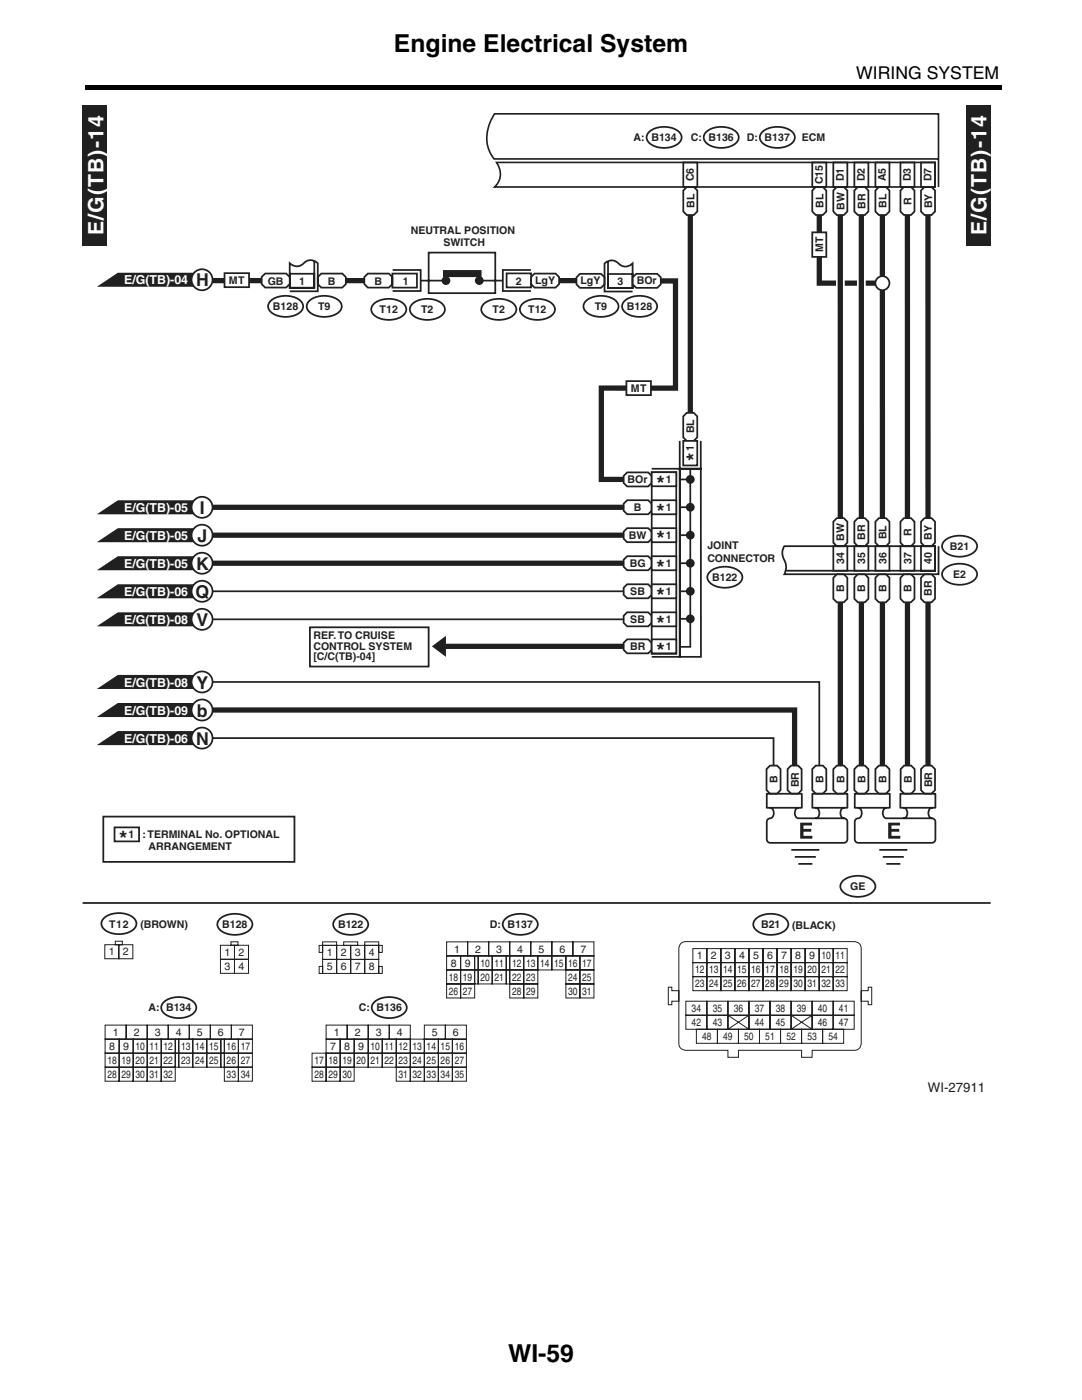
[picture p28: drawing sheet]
<svg xmlns="http://www.w3.org/2000/svg" width="216mm" height="279mm" viewBox="0 0 216 279" stroke-linecap="round" stroke-linejoin="round" font-family="sans-serif">
<defs><g id="words">
<g font-size="4.9">
<text x="78.6" y="10.3">Engine Electrical System</text>
<text x="101.4" y="271.9">WI-59</text>
</g>
<g font-size="4.2" fill="#fff">
<text x="20.6" y="46.9" transform="rotate(-90 20.6 46.9)">E/G(TB)-14</text>
<text x="196.9" y="46.9" transform="rotate(-90 196.9 46.9)">E/G(TB)-14</text>
</g>
<g font-size="4.2" fill="#231f20">
<text x="140.1" y="92" transform="rotate(-90 140.1 92)">*</text>
<text x="131" y="98">*</text>
<text x="131" y="103.5">*</text>
<text x="131" y="109.1">*</text>
<text x="131" y="114.7">*</text>
<text x="131" y="125.9">*</text>
<text x="131" y="120.3">*</text>
<text x="131" y="131.3">*</text>
<text x="23.8" y="168.9">*</text>
</g>
<text font-size="3.5" x="170.9" y="15.7">WIRING SYSTEM</text>
<g font-size="3.5" fill="#231f20">
<text x="39.1" y="57.2">H</text>
<text x="39.9" y="102.6">I</text>
<text x="39.1" y="113.7">K</text>
<text x="39.4" y="108.2">J</text>
<text x="39" y="119.3">Q</text>
<text x="39.2" y="125">V</text>
<text x="39.2" y="137.5">Y</text>
<text x="39.3" y="143">b</text>
<text x="39.1" y="148.7">N</text>
</g>
<text font-size="2.6" fill="#231f20" x="185.2" y="218">WI-27911</text>
<g font-size="2.5" fill="#fff">
<text x="24.8" y="56.7">E/G(TB)-04</text>
<text x="24.8" y="107.7">E/G(TB)-05</text>
<text x="24.8" y="102.2">E/G(TB)-05</text>
<text x="24.8" y="113.3">E/G(TB)-05</text>
<text x="24.8" y="118.9">E/G(TB)-06</text>
<text x="24.8" y="124.5">E/G(TB)-08</text>
<text x="24.8" y="137">E/G(TB)-08</text>
<text x="24.8" y="142.6">E/G(TB)-09</text>
<text x="24.8" y="148.2">E/G(TB)-06</text>
</g>
<g font-size="2.1" fill="#231f20">
<text x="126.5" y="28.1">A: B134</text>
<text x="137.9" y="28.1">C: B136</text>
<text x="149.1" y="28.1">D: B137</text>
<text x="160.1" y="28.1">ECM</text>
<text x="138.5" y="36.2" transform="rotate(-90 138.5 36.2)">C6</text>
<text x="138.6" y="41.5" transform="rotate(-90 138.6 41.5)">BL</text>
<text x="164.2" y="36.8" transform="rotate(-90 164.2 36.8)">C15</text>
<text x="164.4" y="41.5" transform="rotate(-90 164.4 41.5)">BL</text>
<text x="168.4" y="36.2" transform="rotate(-90 168.4 36.2)">D1</text>
<text x="168.6" y="41.9" transform="rotate(-90 168.6 41.9)">BW</text>
<text x="172.6" y="36.2" transform="rotate(-90 172.6 36.2)">D2</text>
<text x="172.8" y="41.7" transform="rotate(-90 172.8 41.7)">BR</text>
<text x="176.8" y="36.2" transform="rotate(-90 176.8 36.2)">A5</text>
<text x="177" y="41.5" transform="rotate(-90 177 41.5)">BL</text>
<text x="181.8" y="36.2" transform="rotate(-90 181.8 36.2)">D3</text>
<text x="182" y="40.9" transform="rotate(-90 182 40.9)">R</text>
<text x="185.9" y="36.2" transform="rotate(-90 185.9 36.2)">D7</text>
<text x="186.1" y="41.6" transform="rotate(-90 186.1 41.6)">BY</text>
<text x="82" y="46.7">NEUTRAL POSITION</text>
<text x="88.5" y="49.2">SWITCH</text>
<text x="164.3" y="50.4" transform="rotate(-90 164.3 50.4)">MT</text>
<text x="45.7" y="56.7">MT</text>
<text x="53.4" y="56.8">GB</text>
<text x="59.7" y="56.8">1</text>
<text x="65.5" y="56.8">B</text>
<text x="74.8" y="56.8">B</text>
<text x="80.4" y="56.8">1</text>
<text x="103" y="56.8">2</text>
<text x="106.8" y="56.7">LgY</text>
<text x="115.9" y="56.7">LgY</text>
<text x="123.2" y="56.8">3</text>
<text x="127.1" y="56.7">BOr</text>
<text x="54.5" y="61.9">B128</text>
<text x="63.5" y="61.9">T9</text>
<text x="75.8" y="62.5">T12</text>
<text x="84.1" y="62.5">T2</text>
<text x="98.3" y="62.5">T2</text>
<text x="105.5" y="62.5">T12</text>
<text x="118.7" y="61.9">T9</text>
<text x="125.1" y="61.9">B128</text>
<text x="125.9" y="78.2">MT</text>
<text x="138.6" y="86.5" transform="rotate(-90 138.6 86.5)">BL</text>
<text x="138.5" y="90.1" transform="rotate(-90 138.5 90.1)">1</text>
<text x="125.3" y="96.5">BOr</text>
<text x="132.9" y="96.4">1</text>
<text x="132.9" y="101.9">1</text>
<text x="125.5" y="107.6">BW</text>
<text x="126.5" y="102">B</text>
<text x="132.9" y="107.5">1</text>
<text x="168.5" y="108" transform="rotate(-90 168.5 108)">BW</text>
<text x="172.7" y="107.8" transform="rotate(-90 172.7 107.8)">BR</text>
<text x="176.9" y="107.6" transform="rotate(-90 176.9 107.6)">BL</text>
<text x="181.9" y="107" transform="rotate(-90 181.9 107)">R</text>
<text x="186" y="107.7" transform="rotate(-90 186 107.7)">BY</text>
<text x="125.7" y="113.2">BG</text>
<text x="132.9" y="113.1">1</text>
<text x="141.2" y="109.6">JOINT</text>
<text x="141.2" y="112.1">CONNECTOR</text>
<text x="168.5" y="112.7" transform="rotate(-90 168.5 112.7)">34</text>
<text x="172.7" y="112.7" transform="rotate(-90 172.7 112.7)">35</text>
<text x="176.9" y="112.7" transform="rotate(-90 176.9 112.7)">36</text>
<text x="181.9" y="112.7" transform="rotate(-90 181.9 112.7)">37</text>
<text x="186" y="112.7" transform="rotate(-90 186 112.7)">40</text>
<text x="189.6" y="109.8">B21</text>
<text x="125.8" y="118.8">SB</text>
<text x="132.9" y="118.7">1</text>
<text x="142.2" y="116">B122</text>
<text x="168.5" y="118.2" transform="rotate(-90 168.5 118.2)">B</text>
<text x="172.7" y="118.2" transform="rotate(-90 172.7 118.2)">B</text>
<text x="176.9" y="118.2" transform="rotate(-90 176.9 118.2)">B</text>
<text x="181.9" y="118.2" transform="rotate(-90 181.9 118.2)">B</text>
<text x="186" y="119" transform="rotate(-90 186 119)">BR</text>
<text x="190.2" y="115.4">E2</text>
<text x="125.8" y="124.4">SB</text>
<text x="132.9" y="124.3">1</text>
<text x="62.6" y="127.6">REF. TO CRUISE</text>
<text x="62.6" y="129.7">CONTROL SYSTEM</text>
<text x="62.6" y="131.8">[C/C(TB)-04]</text>
<text x="125.8" y="129.8">BR</text>
<text x="132.9" y="129.7">1</text>
<text x="155.2" y="156.4" transform="rotate(-90 155.2 156.4)">B</text>
<text x="159.4" y="157.2" transform="rotate(-90 159.4 157.2)">BR</text>
<text x="164.4" y="156.4" transform="rotate(-90 164.4 156.4)">B</text>
<text x="168.6" y="156.4" transform="rotate(-90 168.6 156.4)">B</text>
<text x="172.8" y="156.4" transform="rotate(-90 172.8 156.4)">B</text>
<text x="177" y="156.4" transform="rotate(-90 177 156.4)">B</text>
<text x="182" y="156.4" transform="rotate(-90 182 156.4)">B</text>
<text x="186.1" y="157.2" transform="rotate(-90 186.1 157.2)">BR</text>
<text x="25.6" y="167.3">1</text>
<text x="28.5" y="167.3">: TERMINAL No. OPTIONAL</text>
<text x="29.6" y="169.7">ARRANGEMENT</text>
<text x="169.7" y="177.7">GE</text>
<text x="21.8" y="185.1">T12</text>
<text x="28" y="185.2">(BROWN)</text>
<text x="44.4" y="185.3">B128</text>
<text x="67.5" y="185.3">B122</text>
<text x="97.8" y="185.3">D: B137</text>
<text x="151.9" y="185.3">B21</text>
<text x="158.1" y="185.4">(BLACK)</text>
<text x="21.7" y="190.7">1</text>
<text x="24.5" y="190.7">2</text>
<text x="44.8" y="190.8">1</text>
<text x="47.6" y="190.8">2</text>
<text x="65.2" y="190.9">1</text>
<text x="68" y="190.9">2</text>
<text x="70.8" y="190.9">3</text>
<text x="73.6" y="190.9">4</text>
<text x="90.7" y="190.2">1</text>
<text x="94.9" y="190.2">2</text>
<text x="99.1" y="190.2">3</text>
<text x="103.3" y="190.2">4</text>
<text x="107.5" y="190.2">5</text>
<text x="111.7" y="190.2">6</text>
<text x="115.9" y="190.2">7</text>
<text x="139.1" y="191.5">1</text>
<text x="141.9" y="191.5">2</text>
<text x="144.7" y="191.5">3</text>
<text x="147.5" y="191.5">4</text>
<text x="150.3" y="191.5">5</text>
<text x="153.1" y="191.5">6</text>
<text x="155.9" y="191.5">7</text>
<text x="158.7" y="191.5">8</text>
<text x="161.5" y="191.5">9</text>
<text x="164" y="191.5">10 11</text>
<text x="44.8" y="193.6">3</text>
<text x="47.6" y="193.6">4</text>
<text x="65.2" y="193.7">5</text>
<text x="68" y="193.7">6</text>
<text x="70.8" y="193.7">7</text>
<text x="73.6" y="193.7">8</text>
<text x="89.6" y="195.8">18</text>
<text x="90" y="193">8</text>
<text x="92.4" y="195.8">19</text>
<text x="92.8" y="193">9</text>
<text x="95.9" y="193">10 11</text>
<text x="95.9" y="195.8">20</text>
<text x="98.7" y="195.8">21</text>
<text x="102.2" y="193">12 13 14 15</text>
<text x="102.2" y="195.8">22</text>
<text x="105" y="195.8">23</text>
<text x="113.4" y="193">16</text>
<text x="113.4" y="195.8">24</text>
<text x="116.2" y="193">17</text>
<text x="116.2" y="195.8">25</text>
<text x="138.8" y="194.3">12 13 14 15 16 17 18 19 20 21 22</text>
<text x="138.8" y="197.1">23 24 25 26 27 28 29 30 31 32 33</text>
<text x="29.6" y="201.9">A: B134</text>
<text x="71.6" y="201.9">C: B136</text>
<text x="89.6" y="198.6">26 27</text>
<text x="102.2" y="198.6">28 29</text>
<text x="113.4" y="198.6">30</text>
<text x="116.2" y="198.6">31</text>
<text x="138.1" y="202">34</text>
<text x="142.3" y="202">35</text>
<text x="146.5" y="202">36</text>
<text x="150.7" y="202">37</text>
<text x="154.9" y="202">38</text>
<text x="159.1" y="202">39</text>
<text x="163.3" y="202">40</text>
<text x="167.5" y="202">41</text>
<text x="21.8" y="209.6">8</text>
<text x="22.5" y="206.8">1</text>
<text x="24.6" y="209.6">9</text>
<text x="26.7" y="206.8">2</text>
<text x="27" y="209.6">10 11 12</text>
<text x="30.9" y="206.8">3</text>
<text x="35.1" y="206.8">4</text>
<text x="36.1" y="209.6">13 14 15</text>
<text x="39.3" y="206.7">5</text>
<text x="43.5" y="206.8">6</text>
<text x="45.2" y="209.6">16</text>
<text x="47.7" y="206.8">7</text>
<text x="48" y="209.6">17</text>
<text x="65.9" y="209.6">7</text>
<text x="66.6" y="206.8">1</text>
<text x="68.7" y="209.6">8</text>
<text x="70.8" y="206.8">2</text>
<text x="71.5" y="209.6">9</text>
<text x="74" y="209.6">10 11 12 13 14 15</text>
<text x="75" y="206.8">3</text>
<text x="79.2" y="206.8">4</text>
<text x="86.2" y="206.8">5</text>
<text x="90.4" y="206.8">6</text>
<text x="90.8" y="209.6">16</text>
<text x="138.1" y="204.8">42</text>
<text x="140.2" y="207.6">48</text>
<text x="142.3" y="204.8">43</text>
<text x="144.4" y="207.6">49</text>
<text x="148.6" y="207.6">50</text>
<text x="150.7" y="204.8">44</text>
<text x="152.8" y="207.6">51</text>
<text x="154.9" y="204.8">45</text>
<text x="157" y="207.6">52</text>
<text x="161.2" y="207.6">53</text>
<text x="163.3" y="204.8">46</text>
<text x="165.4" y="207.6">54</text>
<text x="167.5" y="204.8">47</text>
<text x="21.4" y="212.4">18</text>
<text x="21.4" y="215.2">28 29</text>
<text x="24.2" y="212.4">19 20</text>
<text x="27" y="215.2">30</text>
<text x="29.8" y="212.4">21</text>
<text x="29.8" y="215.2">31</text>
<text x="32.6" y="212.4">22</text>
<text x="32.6" y="215.2">32</text>
<text x="36.1" y="212.4">23 24</text>
<text x="41.7" y="212.4">25</text>
<text x="45.2" y="212.4">26 27</text>
<text x="45.2" y="215.2">33 34</text>
<text x="62.8" y="212.4">17 18 19 20</text>
<text x="62.8" y="215.2">28</text>
<text x="65.6" y="215.2">29</text>
<text x="68.4" y="215.2">30</text>
<text x="74" y="212.4">21 22 23</text>
<text x="79.6" y="215.2">31</text>
<text x="82.4" y="215.2">32</text>
<text x="82.4" y="212.4">24</text>
<text x="85.2" y="212.4">25</text>
<text x="85.2" y="215.2">33 34</text>
<text x="88" y="212.4">26</text>
<text x="90.8" y="212.4">27</text>
<text x="90.8" y="215.2">35</text>
</g>
</g></defs>
<path d="M17 17h183v.8h-183z" fill="#000"/>
<g fill="#231f20">
<path d="M16.5 21h4.9v28h-4.9z"/>
<path d="M192.8 21h4.9v28h-4.9z"/>
</g>
<g fill="none" stroke="#231f20" stroke-width=".35">
<path d="M129.4 26.5a4.8 4.8 0 0 1 6.3 0 1.63 1.63 0 0 1-1 2.6 4.9 4.9 0 0 1-5.3-.8 1.38 1.38 0 0 1 0-1.8zM136.4 32.4h2.8v4.9h-2.8zM137.1 37.3h1.4l.7 .7v4.2l-.7 .7h-1.4l-.7-.7v-4.2zM140.8 26.5a4.8 4.8 0 0 1 6.3 0 1.63 1.63 0 0 1-1 2.6 4.9 4.9 0 0 1-5.3-.8 1.38 1.38 0 0 1 0-1.8zM152 26.5a4.8 4.8 0 0 1 6.3 0 1.63 1.63 0 0 1-1 2.6 4.9 4.9 0 0 1-5.3-.8 1.38 1.38 0 0 1 0-1.8zM166.3 32.4h2.8v4.9h-2.8zM167 37.3h1.4l.7 .7v4.2l-.7 .7h-1.4l-.7-.7v-4.2zM170.5 38l.7-.7h1.4l.7 .7v4.2l-.7 .7h-1.4l-.7-.7zM170.5 32.4h2.8v4.9h-2.8zM174.7 38l.7-.7h1.4l.7 .7v4.2l-.7 .7h-1.4l-.7-.7zM174.7 32.4h2.8v4.9h-2.8zM179.7 32.4h2.8v4.9h-2.8z"/>
<path d="M180.4 37.3h1.4l.7 .7v4.2l-.7 .7h-1.4l-.7-.7v-4.2zM183.8 38l.7-.7h1.4l.7 .7v4.2l-.7 .7h-1.4l-.7-.7zM183.8 32.4h2.8v4.9h-2.8zM40.3 118h84.2M166.3 109h2.8v4.9h-2.8zM166.3 115.3l.7-.7h1.4l.7 .7v4.2l-.7 .7h-1.4l-.7-.7zM167 103.4h1.4l.7 .7v4.2l-.7 .7h-1.4l-.7-.7v-4.2zM170.5 109h2.8v4.9h-2.8zM171.2 114.6h1.4l.7 .7v4.2l-.7 .7h-1.4l-.7-.7v-4.2zM171.2 103.4h1.4l.7 .7v4.2l-.7 .7h-1.4l-.7-.7v-4.2zM174.7 109h2.8v4.9h-2.8zM175.4 103.4h1.4l.7 .7v4.2l-.7 .7h-1.4l-.7-.7v-4.2z"/>
<path d="M175.4 114.6h1.4l.7 .7v4.2l-.7 .7h-1.4l-.7-.7v-4.2zM179.7 109h2.8v4.9h-2.8zM180.4 103.4h1.4l.7 .7v4.2l-.7 .7h-1.4l-.7-.7v-4.2zM180.4 114.6h1.4l.7 .7v4.2l-.7 .7h-1.4l-.7-.7v-4.2zM183.8 115.3l.7-.7h1.4l.7 .7v4.2l-.7 .7h-1.4l-.7-.7zM183.8 109h2.8v4.9h-2.8zM184.5 103.4h1.4l.7 .7v4.2l-.7 .7h-1.4l-.7-.7v-4.2zM187.3 109v5.6h-30.7v-.1a2.94 2.94 0 0 0 0-2.7 2.46 2.46 0 0 1 0-2.8h30v4.9h-29.6M188.4 108.1a4.8 4.8 0 0 1 6.3 0 1.63 1.63 0 0 1-1 2.6 4.9 4.9 0 0 1-5.3-.7 1.38 1.38 0 0 1 0-1.9zM188.4 113.7a4.8 4.8 0 0 1 6.3 0 1.63 1.63 0 0 1-1 2.6 4.9 4.9 0 0 1-5.3-.7 1.38 1.38 0 0 1 0-1.9zM42.4 136.1h121.1v16.7M124.5 123.6h-84.2"/>
<path d="M42.4 147.3h112v5.5M153 153.5l.7-.7h1.4l.7 .7v4.2l-.7 .7h-1.4l-.7-.7zM157.2 153.5l.7-.7h1.4l.7 .7v4.2l-.7 .7h-1.4l-.7-.7zM162.1 153.5l.7-.7h1.4l.7 .7v4.2l-.7 .7h-1.4l-.7-.7zM166.3 153.5l.7-.7h1.4l.7 .7v4.2l-.7 .7h-1.4l-.7-.7zM170.5 153.5l.7-.7h1.4l.7 .7v4.2l-.7 .7h-1.4l-.7-.7zM174.7 153.5l.7-.7h1.4l.7 .7v4.2l-.7 .7h-1.4l-.7-.7zM179.8 153.5l.7-.7h1.4l.7 .7v4.2l-.7 .7h-1.4l-.7-.7zM183.8 153.5l.7-.7h1.4l.7 .7v4.2l-.7 .7h-1.4l-.7-.7zM168.1 176a4.8 4.8 0 0 1 6.3 0 1.63 1.63 0 0 1-1 2.6 4.9 4.9 0 0 1-5.3-.7 1.38 1.38 0 0 1 0-1.9zM16.5 180.3h181.2"/>
</g>
<g fill="none" stroke="#231f20" stroke-width="1.1" stroke-linecap="butt">
<path d="M69 56h3.7M111.6 56h3.5M163.5 42.9v13.6h12.6M176.1 42.9v60.6M181.1 42.9v60.6M185.2 42.9v60.6M40.3 112.4h84.2M41 106.8h83.5M167.7 120.2v32.6M171.9 120.2v32.6M176.1 120.2v32.6M181.1 120.2v32.6"/>
<path d="M185.2 120.2v32.6M42.4 141.7h116.2v11.1"/>
</g>
<circle cx="176.1" cy="56.5" r="1.4" fill="#fff"/>
<circle cx="176.1" cy="56.5" r="1.4" fill="none" stroke="#231f20" stroke-width=".35"/>
<path d="M24.4 113.1h15.2" fill="none" stroke="#231f20" stroke-width="1.1" stroke-linecap="butt"/>
<path d="M19.3 113.8l4.2-2.8h16.8v2.8z" fill="#231f20"/>
<circle cx="40.3" cy="112.4" r="2.1" fill="#fff"/>
<circle cx="40.3" cy="112.4" r="2.1" fill="none" stroke="#231f20" stroke-width=".35"/>
<path d="M24.4 118.7h15.2" fill="none" stroke="#231f20" stroke-width="1.1" stroke-linecap="butt"/>
<path d="M19.3 119.4l4.2-2.8h16.8v2.8z" fill="#231f20"/>
<circle cx="40.3" cy="118" r="2.1" fill="#fff"/>
<circle cx="40.3" cy="118" r="2.1" fill="none" stroke="#231f20" stroke-width=".35"/>
<path d="M24.4 124.3h15.2" fill="none" stroke="#231f20" stroke-width="1.1" stroke-linecap="butt"/>
<path d="M19.3 125l4.2-2.8h16.8v2.8z" fill="#231f20"/>
<circle cx="40.3" cy="123.6" r="2.1" fill="#fff"/>
<circle cx="40.3" cy="123.6" r="2.1" fill="none" stroke="#231f20" stroke-width=".35"/>
<path d="M24.4 136.8h15.2" fill="none" stroke="#231f20" stroke-width="1.1" stroke-linecap="butt"/>
<path d="M19.3 137.5l4.2-2.8h16.8v2.8z" fill="#231f20"/>
<circle cx="40.3" cy="136.1" r="2.1" fill="#fff"/>
<circle cx="40.3" cy="136.1" r="2.1" fill="none" stroke="#231f20" stroke-width=".35"/>
<path d="M24.4 142.4h15.2" fill="none" stroke="#231f20" stroke-width="1.1" stroke-linecap="butt"/>
<path d="M19.3 143.1l4.2-2.8h16.8v2.8z" fill="#231f20"/>
<circle cx="40.3" cy="141.7" r="2.1" fill="#fff"/>
<circle cx="40.3" cy="141.7" r="2.1" fill="none" stroke="#231f20" stroke-width=".35"/>
<path d="M24.4 148h15.2" fill="none" stroke="#231f20" stroke-width="1.1" stroke-linecap="butt"/>
<path d="M19.3 148.7l4.2-2.8h16.8v2.8z" fill="#231f20"/>
<circle cx="40.3" cy="147.3" r="2.1" fill="#fff"/>
<g fill="none" stroke="#231f20" stroke-width=".35">
<path d="M130.1 93.6h5.6v37.5h-5.6M135.7 88v5.6h4.2v-5.6M135.7 93.6h4.2v37.5h-4.2zM136.4 83.1l.7-.7h1.4l.7 .7v4.2l-.7 .7h-1.4l-.7-.7zM137.8 93.6v35.5h-2.1M124.5 117.3l.7-.7h4.2l.7 .7v1.4l-.7 .7h-4.2l-.7-.7zM124.5 111.7l.7-.7h4.2l.7 .7v1.4l-.7 .7h-4.2l-.7-.7zM124.5 106.1l.7-.7h4.2l.7 .7v1.4l-.7 .7h-4.2l-.7-.7zM135.7 118h2.1M135.7 112.4h2.1M137.8 106.8h-2.1M141.5 114.3a4.8 4.8 0 0 1 6.3 0 1.63 1.63 0 0 1-.9 2.6 4.9 4.9 0 0 1-5.4-.8 1.38 1.38 0 0 1 0-1.8z"/>
<path d="M124.5 122.9l.7-.7h4.2l.7 .7v1.4l-.7 .7h-4.2l-.7-.7zM100.7 183.6a4.8 4.8 0 0 1 6.3 0 1.63 1.63 0 0 1-1 2.6 4.9 4.9 0 0 1-5.3-.8 1.38 1.38 0 0 1 0-1.8zM32.5 200.2a4.8 4.8 0 0 1 6.3 0 1.63 1.63 0 0 1-.9 2.6 4.9 4.9 0 0 1-5.4-.7 1.38 1.38 0 0 1 0-1.9z"/>
<circle cx="40.3" cy="147.3" r="2.1"/>
</g>
<g fill="none" stroke="#231f20" stroke-width=".2">
<path d="M89.1 188h4.2v2.8h-4.2zM89.1 190.8h2.8v2.8h-2.8zM89.1 193.6h2.8v2.8h-2.8zM89.1 196.4h2.8v2.8h-2.8zM91.9 190.8h2.8v2.8h-2.8zM91.9 193.6h2.8v2.8h-2.8zM91.9 196.4h2.8v2.8h-2.8zM93.3 188h4.2v2.8h-4.2zM94.7 190.8h.7v2.8h-.7zM94.7 193.6h.7v2.8h-.7zM95.4 190.8h2.8v2.8h-2.8zM95.4 193.6h2.8v2.8h-2.8z"/>
<path d="M97.5 188h4.2v2.8h-4.2zM98.2 190.8h2.8v2.8h-2.8zM98.2 193.6h2.8v2.8h-2.8zM101 190.8h.7v2.8h-.7zM101 193.6h.7v2.8h-.7zM101.7 188h4.2v2.8h-4.2zM101.7 190.8h2.8v2.8h-2.8zM101.7 196.4h2.8v2.8h-2.8zM101.7 193.6h2.8v2.8h-2.8zM104.5 190.8h2.9v2.8h-2.9zM104.5 196.4h2.9v2.8h-2.9zM104.5 193.6h2.9v2.8h-2.9z"/>
<path d="M106 188h4.2v2.8h-4.2zM107.4 190.8h2.8v2.8h-2.8zM110.2 188h4.2v2.8h-4.2zM110.2 190.8h2.8v2.8h-2.8zM113 190.8h2.8v2.8h-2.8zM113 196.4h2.8v2.8h-2.8zM113 193.6h2.8v2.8h-2.8zM114.4 188h4.2v2.8h-4.2zM115.8 190.8h2.8v2.8h-2.8zM115.8 196.4h2.8v2.8h-2.8zM115.8 193.6h2.8v2.8h-2.8zM21 207.4h2.8v2.8h-2.8z"/>
<path d="M21 213h2.8v2.8h-2.8zM21 204.6h4.2v2.8h-4.2zM21 210.2h2.8v2.8h-2.8zM23.8 207.4h2.8v2.8h-2.8zM23.8 210.2h2.8v2.8h-2.8zM23.8 213h2.8v2.8h-2.8zM25.2 204.6h4.2v2.8h-4.2zM26.6 207.4h2.8v2.8h-2.8zM26.6 213h2.8v2.8h-2.8zM26.6 210.2h2.8v2.8h-2.8zM29.4 207.4h2.8v2.8h-2.8zM29.4 210.2h2.8v2.8h-2.8z"/>
<path d="M29.4 213h2.8v2.8h-2.8zM29.4 204.6h4.2v2.8h-4.2zM32.2 207.4h2.8v2.8h-2.8zM32.2 210.2h2.8v2.8h-2.8zM32.2 213h2.8v2.8h-2.8zM33.6 204.6h4.2v2.8h-4.2zM35 210.2h.7v2.8h-.7zM35 207.4h.7v2.8h-.7zM35.7 207.4h2.8v2.8h-2.8zM35.7 210.2h2.8v2.8h-2.8zM37.8 204.6h4.2v2.8h-4.2zM38.5 207.4h2.8v2.8h-2.8z"/>
<path d="M38.5 210.2h2.8v2.8h-2.8zM41.3 207.4h2.8v2.8h-2.8zM41.3 210.2h2.8v2.8h-2.8zM42 204.6h4.2v2.8h-4.2zM44.1 207.4h.7v2.8h-.7zM44.1 210.2h.7v2.8h-.7zM44.8 207.4h2.8v2.8h-2.8zM44.8 210.2h2.8v2.8h-2.8zM44.8 213h2.8v2.8h-2.8zM46.2 204.6h4.2v2.8h-4.2zM47.6 207.4h2.8v2.8h-2.8zM47.6 210.2h2.8v2.8h-2.8z"/>
<path d="M47.6 213h2.8v2.8h-2.8z"/>
</g>
<path d="M167.8 47.8l-.1 21M171.9 53v12.6" fill="none" stroke="#fff" stroke-width="1.8" stroke-linecap="butt"/>
<path d="M137.8 42.9v39.5M167.7 42.9v60.6M171.9 42.9v60.6" fill="none" stroke="#231f20" stroke-width="1.1" stroke-linecap="butt"/>
<circle cx="137.8" cy="106.8" r=".7" fill="#231f20"/>
<g fill="none" stroke="#231f20" stroke-width=".35">
<path d="M137.8 95.7h-2.1"/>
<circle cx="137.8" cy="106.8" r=".7"/>
</g>
<circle cx="137.8" cy="95.7" r=".7" fill="#231f20"/>
<circle cx="137.8" cy="95.7" r=".7" fill="none" stroke="#231f20" stroke-width=".35"/>
<circle cx="137.8" cy="112.4" r=".7" fill="#231f20"/>
<circle cx="137.8" cy="112.4" r=".7" fill="none" stroke="#231f20" stroke-width=".35"/>
<circle cx="137.8" cy="118" r=".7" fill="#231f20"/>
<g fill="none" stroke="#231f20" stroke-width=".35">
<path d="M135.7 123.5h2.1"/>
<circle cx="137.8" cy="118" r=".7"/>
</g>
<circle cx="137.8" cy="123.5" r=".7" fill="#231f20"/>
<g fill="none" stroke="#231f20" stroke-width=".35">
<path d="M130.1 94.3h4.9v36.2h-4.9zM66.9 183.6a4.8 4.8 0 0 1 6.2 0 1.63 1.63 0 0 1-.9 2.6 4.9 4.9 0 0 1-5.3-.8 1.38 1.38 0 0 1 0-1.8z"/>
<circle cx="137.8" cy="123.5" r=".7"/>
</g>
<g fill="none" stroke="#231f20" stroke-width=".2">
<path d="M63.7 188.7h.7v1.4h-.7zM63.7 192.9h.7v1.4h-.7zM64.4 191.5h2.8v2.8h-2.8zM64.4 188.7h2.8v2.8h-2.8zM64.4 188h2.8v.7h-2.8zM67.2 188.7h2.8v2.8h-2.8zM67.2 191.5h2.8v2.8h-2.8zM68.6 188h2.8v.7h-2.8zM70 188.7h2.8v2.8h-2.8zM70 191.5h2.8v2.8h-2.8zM72.8 188.7h2.8v2.8h-2.8zM72.8 191.5h2.8v2.8h-2.8z"/>
<path d="M72.8 188h2.8v.7h-2.8zM75.6 188.7h.7v1.4h-.7zM75.6 192.9h.7v1.4h-.7z"/>
</g>
<path d="M136.4 88h2.8v4.9h-2.8z" fill="#fff"/>
<path d="M136.4 88h2.8v4.9h-2.8z" fill="none" stroke="#231f20" stroke-width=".35"/>
<path d="M130.1 122.2h4.9v2.8h-4.9z" fill="#fff"/>
<path d="M124.5 128.3l.7-.7h4.2l.7 .7v1.4l-.7 .7h-4.2l-.7-.7zM130.1 122.2h4.9v2.8h-4.9z" fill="none" stroke="#231f20" stroke-width=".35"/>
<path d="M130.1 127.6h4.9v2.8h-4.9z" fill="#fff"/>
<path d="M130.1 127.6h4.9v2.8h-4.9z" fill="none" stroke="#231f20" stroke-width=".35"/>
<path d="M130.1 116.6h4.9v2.8h-4.9z" fill="#fff"/>
<path d="M130.1 116.6h4.9v2.8h-4.9z" fill="none" stroke="#231f20" stroke-width=".35"/>
<path d="M130.1 111h4.9v2.8h-4.9z" fill="#fff"/>
<path d="M130.1 111h4.9v2.8h-4.9z" fill="none" stroke="#231f20" stroke-width=".35"/>
<path d="M130.1 105.4h4.9v2.8h-4.9z" fill="#fff"/>
<path d="M130.1 105.4h4.9v2.8h-4.9z" fill="none" stroke="#231f20" stroke-width=".35"/>
<path d="M24.4 107.5h15.2" fill="none" stroke="#231f20" stroke-width="1.1" stroke-linecap="butt"/>
<path d="M19.3 108.2l4.2-2.8h16.8v2.8z" fill="#231f20"/>
<circle cx="40.3" cy="106.8" r="2.1" fill="#fff"/>
<circle cx="40.3" cy="106.8" r="2.1" fill="none" stroke="#231f20" stroke-width=".35"/>
<path d="M24.4 56.5h15.2" fill="none" stroke="#231f20" stroke-width="1.1" stroke-linecap="butt"/>
<path d="M19.3 57.2l4.2-2.8h16.8v2.8z" fill="#231f20"/>
<circle cx="40.3" cy="55.8" r="2.1" fill="#fff"/>
<g fill="none" stroke="#231f20" stroke-width=".35">
<path d="M124.5 95l.7-.7h4.2l.7 .7v1.4l-.7 .7h-4.2l-.7-.7z"/>
<circle cx="40.3" cy="55.8" r="2.1"/>
</g>
<path d="M130.1 94.3h4.9v2.8h-4.9z" fill="#fff"/>
<path d="M162.1 32.4h2.8v4.9h-2.8zM162.8 37.3h1.4l.7 .7v4.2l-.7 .7h-1.4l-.7-.7v-4.2zM121.4 52.2v5.3h4.9v-4.9l-.1 .1a1.92 1.92 0 0 1-2.7-.1 1.94 1.94 0 0 0-2.8 0v5.6h5.6M121.4 54.7h4.9v2.8h-4.9zM130.1 94.3h4.9v2.8h-4.9zM43.7 183.6a4.8 4.8 0 0 1 6.3 0 1.63 1.63 0 0 1-.9 2.6 4.9 4.9 0 0 1-5.4-.8 1.38 1.38 0 0 1 0-1.8z" fill="none" stroke="#231f20" stroke-width=".35"/>
<path d="M42.5 56h15.2" fill="none" stroke="#231f20" stroke-width="1.1" stroke-linecap="butt"/>
<path d="M44 188.7h2.8v2.8h-2.8zM44 191.5h2.8v2.8h-2.8zM46.1 188h1.4v.7h-1.4zM46.8 188.7h2.8v2.8h-2.8zM46.8 191.5h2.8v2.8h-2.8z" fill="none" stroke="#231f20" stroke-width=".2"/>
<path d="M162.1 46.4h2.8v4.9h-2.8z" fill="#fff"/>
<path d="M162.1 46.4h2.8v4.9h-2.8zM61.9 125.2h23.7v7.9h-23.7z" fill="none" stroke="#231f20" stroke-width=".35"/>
<path d="M88 129h36.5" fill="none" stroke="#231f20" stroke-width="1.1" stroke-linecap="butt"/>
<path d="M86.2 129l2.8-2.1v4.2z" fill="#231f20"/>
<g fill="none" stroke="#231f20" stroke-width=".35">
<path d="M57.8 54.6h4.9v2.8h-4.9zM62.7 52.2v5.2h-4.9v-4.9l.1 .1a1.92 1.92 0 0 0 2.7-.1 1.94 1.94 0 0 1 2.8 0v5.6h-5.6M63.4 55.3l.7-.7h4.2l.7 .7v1.4l-.7 .7h-4.2l-.7-.7zM72.7 55.3l.7-.7h4.2l.7 .7v1.4l-.7 .7h-4.2l-.7-.7zM78.3 54.6h4.9v2.8h-4.9zM84 56h4.4M85.6 50.4h13.3v8.1h-13.3zM96.1 56h4.3M106 55.3l.7-.7h4.2l.7 .7v1.4l-.7 .7h-4.2l-.7-.7zM115.8 54.7h4.2l.7 .7v1.4l-.7 .7h-4.2l-.7-.7v-1.4zM53.9 60.2a4.8 4.8 0 0 1 6.3 0 1.63 1.63 0 0 1-1 2.6 4.9 4.9 0 0 1-5.3-.7 1.38 1.38 0 0 1 0-1.9zM61.6 60.2a4.8 4.8 0 0 1 6.3 0 1.63 1.63 0 0 1-1 2.6 4.9 4.9 0 0 1-5.3-.7 1.38 1.38 0 0 1 0-1.9z"/>
<path d="M74.5 60.8a4.8 4.8 0 0 1 6.2 0 1.63 1.63 0 0 1-.9 2.6 4.9 4.9 0 0 1-5.3-.7 1.38 1.38 0 0 1 0-1.9zM82.2 60.8a4.8 4.8 0 0 1 6.3 0 1.63 1.63 0 0 1-1 2.6 4.9 4.9 0 0 1-5.3-.7 1.38 1.38 0 0 1 0-1.9zM96.4 60.8a4.8 4.8 0 0 1 6.3 0 1.63 1.63 0 0 1-.9 2.6 4.9 4.9 0 0 1-5.4-.7 1.38 1.38 0 0 1 0-1.9zM104.1 60.8a4.8 4.8 0 0 1 6.3 0 1.63 1.63 0 0 1-.9 2.6 4.9 4.9 0 0 1-5.4-.7 1.38 1.38 0 0 1 0-1.9zM116.8 60.2a4.8 4.8 0 0 1 6.3 0 1.63 1.63 0 0 1-.9 2.6 4.9 4.9 0 0 1-5.4-.7 1.38 1.38 0 0 1 0-1.9zM124.5 60.2a4.8 4.8 0 0 1 6.3 0 1.63 1.63 0 0 1-.9 2.6 4.9 4.9 0 0 1-5.4-.7 1.38 1.38 0 0 1 0-1.9zM20.6 163h38.2v9h-38.2zM74.6 200.2a4.8 4.8 0 0 1 6.2 0 1.63 1.63 0 0 1-.9 2.6 4.9 4.9 0 0 1-5.3-.7 1.38 1.38 0 0 1 0-1.9z"/>
</g>
<g fill="none" stroke="#231f20" stroke-width=".2">
<path d="M62.3 210.2h2.8v2.8h-2.8zM62.3 213h2.8v2.8h-2.8zM65.1 207.4h2.8v2.8h-2.8zM65.1 210.2h2.8v2.8h-2.8zM65.1 213h2.8v2.8h-2.8zM65.1 204.6h4.2v2.8h-4.2zM67.9 213h2.8v2.8h-2.8zM67.9 207.4h2.8v2.8h-2.8zM67.9 210.2h2.8v2.8h-2.8zM69.3 204.6h4.2v2.8h-4.2zM70.7 207.4h2.8v2.8h-2.8zM70.7 210.2h2.8v2.8h-2.8z"/>
<path d="M73.5 204.6h4.2v2.8h-4.2zM73.5 207.4h2.8v2.8h-2.8zM73.5 210.2h2.8v2.8h-2.8zM76.3 207.4h2.8v2.8h-2.8zM76.3 210.2h2.8v2.8h-2.8zM77.7 204.6h4.2v2.8h-4.2zM79.1 207.4h2.8v2.8h-2.8zM79.1 210.2h2.8v2.8h-2.8zM79.1 213h2.8v2.8h-2.8zM81.9 207.4h2.8v2.8h-2.8zM81.9 210.2h2.8v2.8h-2.8zM81.9 213h2.8v2.8h-2.8z"/>
<path d="M84.7 207.4h2.8v2.8h-2.8zM84.7 210.2h2.8v2.8h-2.8zM84.7 213h2.8v2.8h-2.8zM84.7 204.6h4.2v2.8h-4.2zM87.5 207.4h2.8v2.8h-2.8zM87.5 210.2h2.8v2.8h-2.8zM87.5 213h2.8v2.8h-2.8zM88.9 204.6h4.2v2.8h-4.2zM90.3 207.4h2.8v2.8h-2.8zM90.3 210.2h2.8v2.8h-2.8zM90.3 213h2.8v2.8h-2.8z"/>
</g>
<path d="M99.1 32.4h87.5v4.9h-87.9a3.6 3.6 0 0 0 .4-4.9zM187.3 31.7h-88.7a7.7 7.7 0 0 1 .1-9h88.6v14.6" fill="none" stroke="#231f20" stroke-width=".33"/>
<g fill="#231f20">
<path d="M88.4 53.9h7.7v1.4h-7.7z"/>
<circle cx="95.7" cy="56" r=".88"/>
<circle cx="89" cy="56" r=".88"/>
</g>
<path d="M78.4 53.9h5.6v4.2h-5.6M101.1 54.6h4.9v2.8h-4.9zM106 53.9h-5.6v4.2h5.6" fill="none" stroke="#231f20" stroke-width=".35"/>
<path d="M131.9 56.1h2.9v21.4h-14.8v18.2h4.5" fill="none" stroke="#231f20" stroke-width="1.1" stroke-linecap="butt"/>
<path d="M127 54.7h4.2l.7 .7v1.4l-.7 .7h-4.2l-.7-.7v-1.4z" fill="#fff"/>
<path d="M127 54.7h4.2l.7 .7v1.4l-.7 .7h-4.2l-.7-.7v-1.4z" fill="none" stroke="#231f20" stroke-width=".35"/>
<path d="M159.7 164.2h2.4v.6h-1.7v.7h1.5v.5h-1.5v.8h1.8v.6h-2.5z" fill="#231f20"/>
<path d="M153.1 158.4h7v2.8h-7zM162.2 158.4h7v2.8h-7zM153.8 161.2a1.12 1.12 0 0 1 .6 1.2 1.12 1.12 0 0 1-.9 1l-.4 .4v.2v3.5a.7 .7 0 0 0 .7 .7h14.7a.7 .7 0 0 0 .7-.7v-3.5a.7 .7 0 0 0-.7-.7h-9.1a1.14 1.14 0 0 1-.7-1 1.14 1.14 0 0 1 .7-1.1M158 169.6h5.6M158.7 171h4.2M159.4 172.4h2.8M162.9 161.2a1.14 1.14 0 0 1 .7 1.1 1.14 1.14 0 0 1-.7 1M168.5 161.2a1.14 1.14 0 0 0-.7 1.1 1.14 1.14 0 0 0 .7 1" fill="none" stroke="#231f20" stroke-width=".35"/>
<path d="M177.3 164.2h2.3v.6h-1.7v.7h1.6v.5h-1.6v.8h1.8v.6h-2.4z" fill="#231f20"/>
<path d="M170.6 158.4h7v2.8h-7zM179.7 158.4h7v2.8h-7zM171.3 161.2a1.12 1.12 0 0 1 .7 1.2 1.12 1.12 0 0 1-1 1l-.3 .4-.1 .2v3.5a.7 .7 0 0 0 .7 .7h14.7a.7 .7 0 0 0 .7-.7v-3.5a.7 .7 0 0 0-.7-.7h-9.1a1.14 1.14 0 0 1-.7-1 1.14 1.14 0 0 1 .7-1.1M175.5 169.6h5.6M176.2 171h4.2M176.9 172.4h2.8M180.4 161.2a1.14 1.14 0 0 1 .7 1.1 1.14 1.14 0 0 1-.7 1M186 161.2a1.14 1.14 0 0 0-.7 1.1 1.14 1.14 0 0 0 .7 1M150.7 183.6a4.8 4.8 0 0 1 6.3 0 1.63 1.63 0 0 1-1 2.6 4.9 4.9 0 0 1-5.3-.8 1.38 1.38 0 0 1 0-1.8z" fill="none" stroke="#231f20" stroke-width=".35"/>
<path d="M52.9 54.6h4.2l.7 .7v1.4l-.7 .7h-4.2l-.7-.7v-1.4z" fill="#fff"/>
<path d="M52.9 54.6h4.2l.7 .7v1.4l-.7 .7h-4.2l-.7-.7v-1.4zM124.5 100.6l.7-.7h4.2l.7 .7v1.4l-.7 .7h-4.2l-.7-.7zM137.8 101.3h-2.1" fill="none" stroke="#231f20" stroke-width=".35"/>
<circle cx="137.8" cy="101.3" r=".7" fill="#231f20"/>
<circle cx="137.8" cy="101.3" r=".7" fill="none" stroke="#231f20" stroke-width=".35"/>
<path d="M130.1 99.9h4.9v2.8h-4.9z" fill="#fff"/>
<path d="M130.1 99.9h4.9v2.8h-4.9z" fill="none" stroke="#231f20" stroke-width=".35"/>
<path d="M24.4 102h15.2M41 101.3h83.5" fill="none" stroke="#231f20" stroke-width="1.1" stroke-linecap="butt"/>
<path d="M19.3 102.7l4.2-2.8h16.8v2.8z" fill="#231f20"/>
<circle cx="40.3" cy="101.3" r="2.1" fill="#fff"/>
<circle cx="40.3" cy="101.3" r="2.1" fill="none" stroke="#231f20" stroke-width=".35"/>
<path d="M22.9 165.2h4.9v2.8h-4.9z" fill="#fff"/>
<path d="M22.9 165.2h4.9v2.8h-4.9z" fill="none" stroke="#231f20" stroke-width=".35"/>
<path d="M125 76.1h4.9v2.8h-4.9z" fill="#fff"/>
<path d="M125 76.1h4.9v2.8h-4.9z" fill="none" stroke="#231f20" stroke-width=".35"/>
<path d="M44.8 54.5h4.9v2.8h-4.9z" fill="#fff"/>
<path d="M44.8 54.5h4.9v2.8h-4.9zM20.6 183.4a4.8 4.8 0 0 1 6.3 0 1.63 1.63 0 0 1-1 2.6 4.9 4.9 0 0 1-5.3-.7 1.38 1.38 0 0 1 0-1.9z" fill="none" stroke="#231f20" stroke-width=".35"/>
<g fill="none" stroke="#231f20" stroke-width=".2">
<path d="M20.9 188.6h2.8v2.8h-2.8zM23 187.9h1.4v.7h-1.4zM23.7 188.6h2.8v2.8h-2.8zM133.4 197.1h.7v.7h1.4v2.1h-1.4v.7h-.7zM135.9 188.3l.4-.2 .6-.1h33.7a1.46 1.46 0 0 1 1.3 1.9v18.1a1.54 1.54 0 0 1-2.1 1.7h-7.7v1.4h-2.1v-1.4h-12.6v1.4h-2.1v-1.4h-8.5a1.46 1.46 0 0 1-1.3-2v-18.3zM136.9 199.9h4.2v2.8h-4.2zM138.3 189.4h2.8v2.8h-2.8zM138.3 192.2h2.8v2.8h-2.8zM138.3 195h2.8v2.8h-2.8zM141.1 189.4h2.8v2.8h-2.8zM141.1 192.2h2.8v2.8h-2.8zM141.1 199.9h4.2v2.8h-4.2z"/>
<path d="M141.1 195h2.8v2.8h-2.8zM143.9 189.4h2.8v2.8h-2.8zM143.9 192.2h2.8v2.8h-2.8zM143.9 195h2.8v2.8h-2.8zM145.3 199.9h4.2v2.8h-4.2zM146.7 189.4h2.8v2.8h-2.8zM146.7 192.2h2.8v2.8h-2.8zM146.7 195h2.8v2.8h-2.8zM149.5 192.2h2.8v2.8h-2.8zM149.5 189.4h2.8v2.8h-2.8zM149.5 199.9h4.2v2.8h-4.2zM149.5 195h2.8v2.8h-2.8z"/>
<path d="M152.3 192.2h2.8v2.8h-2.8zM152.3 189.4h2.8v2.8h-2.8zM152.3 195h2.8v2.8h-2.8zM153.7 199.9h4.2v2.8h-4.2zM155.1 189.4h2.8v2.8h-2.8zM155.1 192.2h2.8v2.8h-2.8zM155.1 195h2.8v2.8h-2.8zM157.9 192.2h2.8v2.8h-2.8zM157.9 189.4h2.8v2.8h-2.8zM157.9 195h2.8v2.8h-2.8zM157.9 199.9h4.2v2.8h-4.2zM160.7 189.4h2.8v2.8h-2.8z"/>
<path d="M160.7 192.2h2.8v2.8h-2.8zM160.7 195h2.8v2.8h-2.8zM162.1 199.9h4.2v2.8h-4.2zM163.5 192.2h2.8v2.8h-2.8zM163.5 189.4h2.8v2.8h-2.8zM163.5 195h2.8v2.8h-2.8zM166.3 189.4h2.8v2.8h-2.8zM166.3 192.2h2.8v2.8h-2.8zM166.3 195h2.8v2.8h-2.8zM166.3 199.9h4.2v2.8h-4.2zM171.9 197.8h1.4v-.7h.7v3.5h-.7v-.7h-1.4zM136.9 202.7h4.2v2.8h-4.2z"/>
<path d="M139 205.5h4.2v2.8h-4.2zM141.1 202.7h4.2v2.8h-4.2zM143.2 205.5h4.2v2.8h-4.2zM145.3 202.7h4.2v2.8h-4.2zM145.3 202.7l4.2 2.8M147.4 205.5h4.2v2.8h-4.2zM149.5 202.7h4.2v2.8h-4.2zM149.5 202.7l-4.2 2.8M151.6 205.5h4.2v2.8h-4.2zM153.7 202.7h4.2v2.8h-4.2zM155.8 205.5h4.2v2.8h-4.2zM157.9 202.7l4.2 2.8"/>
<path d="M157.9 202.7h4.2v2.8h-4.2zM160 205.5h4.2v2.8h-4.2zM162.1 202.7h4.2v2.8h-4.2zM162.1 202.7l-4.2 2.8M164.2 205.5h4.2v2.8h-4.2zM166.3 202.7h4.2v2.8h-4.2z"/>
</g>
<use href="#words"/>
</svg>
